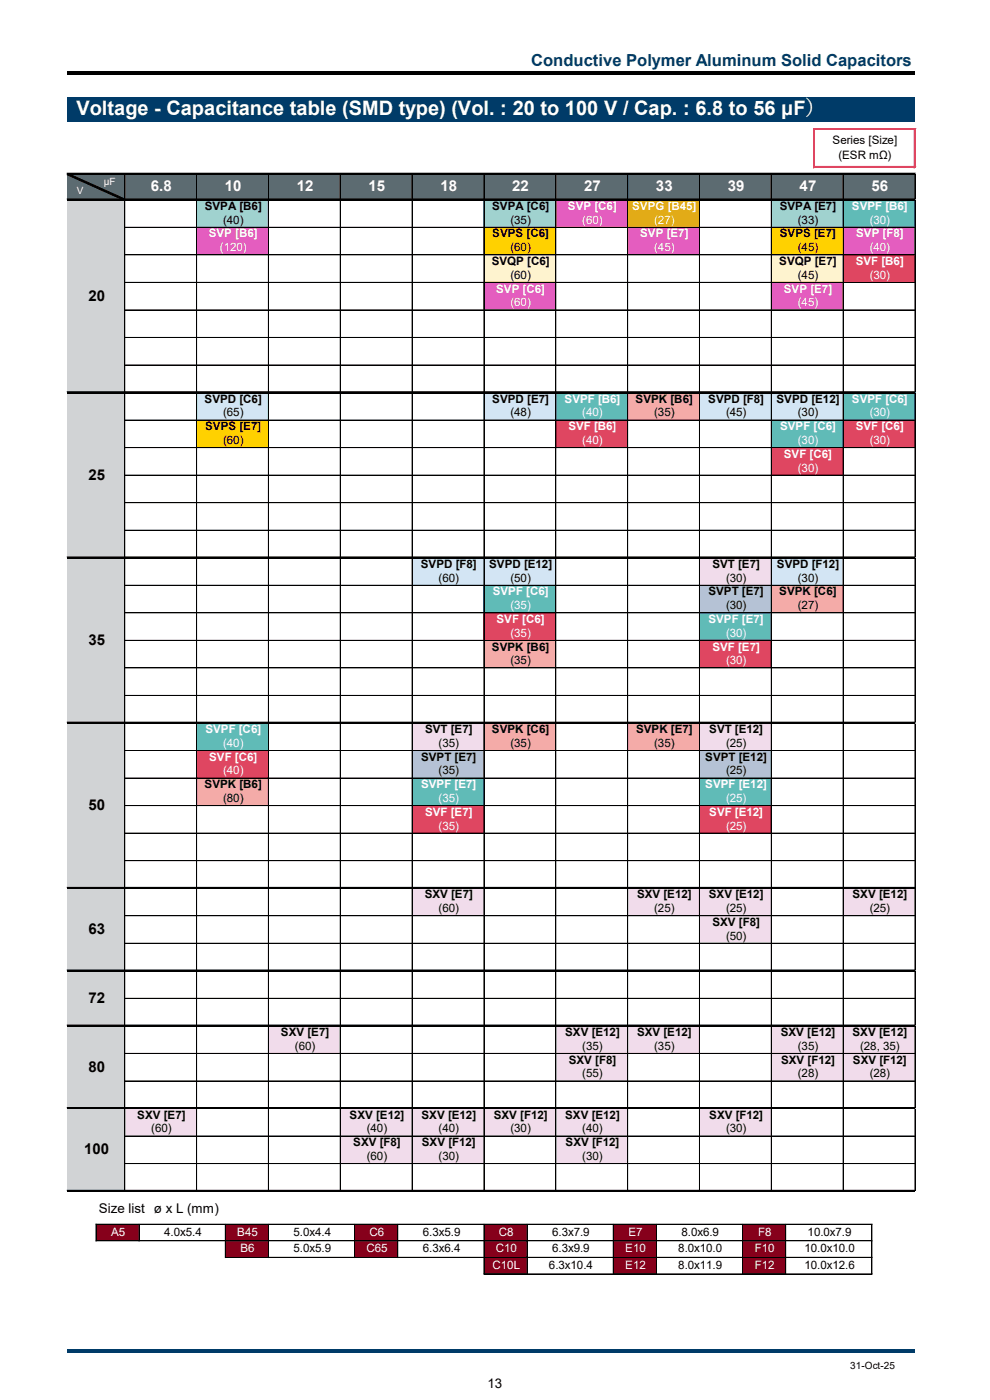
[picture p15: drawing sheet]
<svg xmlns="http://www.w3.org/2000/svg" width="210mm" height="297mm" viewBox="0 0 210 297" stroke-linecap="round" stroke-linejoin="round" font-family="sans-serif">
<defs><g id="words">
<text font-size="4.2" fill="#fff" x="16.2" y="24.5">Voltage - Capacitance table (SMD type) (Vol. : 20 to 100 V / Cap. : 6.8 to 56 μF）</text>
<text font-size="3.5" fill="#003b68" x="112.7" y="14.1">Conductive Polymer Aluminum Solid Capacitors</text>
<g font-size="3.2" fill="#fff">
<text x="32" y="40.6">6.8</text>
<text x="47.7" y="40.6">10</text>
<text x="63" y="40.6">12</text>
<text x="78.2" y="40.6">15</text>
<text x="93.4" y="40.6">18</text>
<text x="108.7" y="40.6">22</text>
<text x="123.9" y="40.6">27</text>
<text x="139.2" y="40.6">33</text>
<text x="154.4" y="40.6">39</text>
<text x="169.6" y="40.6">47</text>
<text x="184.9" y="40.6">56</text>
</g>
<g font-size="3.2">
<text x="18.8" y="63.8">20</text>
<text x="18.8" y="101.8">25</text>
<text x="18.8" y="136.8">35</text>
<text x="18.8" y="171.9">50</text>
<text x="18.8" y="198.2">63</text>
<text x="18.8" y="212.8">72</text>
<text x="18.8" y="227.4">80</text>
<text x="17.9" y="244.9">100</text>
</g>
<g font-size="2.8">
<text x="21" y="257.3">Size list ø x L (mm)</text>
<text x="103.4" y="294.5">13</text>
</g>
<g font-size="2.5">
<text x="176.6" y="30.6">Series [Size]</text>
<text x="177.8" y="33.8">(ESR mΩ)</text>
<text x="43.4" y="44.5">SVPA [B6]</text>
<text x="47.3" y="47.5">(40)</text>
<text x="104.4" y="44.5">SVPA [C6]</text>
<text x="108.3" y="47.5">(35)</text>
<text x="165.4" y="44.5">SVPA [E7]</text>
<text x="169.3" y="47.5">(33)</text>
<text x="104.4" y="50.4">SVPS [C6]</text>
<text x="108.3" y="53.3">(60)</text>
<text x="165.4" y="50.4">SVPS [E7]</text>
<text x="169.3" y="53.3">(45)</text>
<text x="104.3" y="56.2">SVQP [C6]</text>
<text x="108.3" y="59.1">(60)</text>
<text x="165.3" y="56.2">SVQP [E7]</text>
<text x="169.3" y="59.1">(45)</text>
<text x="43.4" y="85.4">SVPD [C6]</text>
<text x="47.3" y="88.4">(65)</text>
<text x="104.4" y="85.4">SVPD [E7]</text>
<text x="108.3" y="88.4">(48)</text>
<text x="134.8" y="85.4">SVPK [B6]</text>
<text x="138.8" y="88.4">(35)</text>
<text x="150.2" y="85.4">SVPD [F8]</text>
<text x="154" y="88.4">(45)</text>
<text x="164.7" y="85.4">SVPD [E12]</text>
<text x="169.3" y="88.4">(30)</text>
<text x="43.5" y="91.3">SVPS [E7]</text>
<text x="47.3" y="94.2">(60)</text>
<text x="89.3" y="120.5">SVPD [F8]</text>
<text x="93.1" y="123.4">(60)</text>
<text x="103.8" y="120.5">SVPD [E12]</text>
<text x="108.3" y="123.4">(50)</text>
<text x="151.1" y="120.5">SVT [E7]</text>
<text x="154" y="123.4">(30)</text>
<text x="164.8" y="120.5">SVPD [F12]</text>
<text x="169.3" y="123.4">(30)</text>
<text x="150.3" y="126.3">SVPT [E7]</text>
<text x="154" y="129.2">(30)</text>
<text x="165.3" y="126.3">SVPK [C6]</text>
<text x="169.3" y="129.2">(27)</text>
<text x="104.4" y="138">SVPK [B6]</text>
<text x="108.3" y="140.9">(35)</text>
<text x="90.2" y="155.5">SVT [E7]</text>
<text x="104.4" y="155.5">SVPK [C6]</text>
<text x="134.9" y="155.5">SVPK [E7]</text>
<text x="150.5" y="155.5">SVT [E12]</text>
<text x="89.3" y="161.4">SVPT [E7]</text>
<text x="93.1" y="158.5">(35)</text>
<text x="108.3" y="158.5">(35)</text>
<text x="138.8" y="158.5">(35)</text>
<text x="149.6" y="161.4">SVPT [E12]</text>
<text x="154" y="158.5">(25)</text>
<text x="43.4" y="167.2">SVPK [B6]</text>
<text x="93.1" y="164.3">(35)</text>
<text x="154" y="164.3">(25)</text>
<text x="47.3" y="170.1">(80)</text>
<text x="90.1" y="190.6">SXV [E7]</text>
<text x="135.1" y="190.6">SXV [E12]</text>
<text x="150.4" y="190.6">SXV [E12]</text>
<text x="180.9" y="190.6">SXV [E12]</text>
<text x="93.1" y="193.5">(60)</text>
<text x="138.8" y="193.5">(25)</text>
<text x="151.1" y="196.4">SXV [F8]</text>
<text x="154" y="193.5">(25)</text>
<text x="184.5" y="193.5">(25)</text>
<text x="154" y="199.4">(50)</text>
<text x="59.6" y="219.8">SXV [E7]</text>
<text x="119.9" y="219.8">SXV [E12]</text>
<text x="135.1" y="219.8">SXV [E12]</text>
<text x="165.6" y="219.8">SXV [E12]</text>
<text x="180.9" y="219.8">SXV [E12]</text>
<text x="62.6" y="222.7">(60)</text>
<text x="120.7" y="225.6">SXV [F8]</text>
<text x="123.5" y="222.7">(35)</text>
<text x="138.8" y="222.7">(35)</text>
<text x="165.7" y="225.6">SXV [F12]</text>
<text x="169.3" y="222.7">(35)</text>
<text x="180.9" y="225.6">SXV [F12]</text>
<text x="182.5" y="222.7">(28, 35)</text>
<text x="123.5" y="228.6">(55)</text>
<text x="169.3" y="228.6">(28)</text>
<text x="184.5" y="228.6">(28)</text>
<text x="29.1" y="237.3">SXV [E7]</text>
<text x="74.2" y="237.3">SXV [E12]</text>
<text x="89.4" y="237.3">SXV [E12]</text>
<text x="104.7" y="237.3">SXV [F12]</text>
<text x="119.9" y="237.3">SXV [E12]</text>
<text x="150.5" y="237.3">SXV [F12]</text>
<text x="32.1" y="240.2">(60)</text>
<text x="74.9" y="243.2">SXV [F8]</text>
<text x="77.8" y="240.2">(40)</text>
<text x="89.5" y="243.2">SXV [F12]</text>
<text x="93.1" y="240.2">(40)</text>
<text x="108.3" y="240.2">(30)</text>
<text x="120" y="243.2">SXV [F12]</text>
<text x="123.5" y="240.2">(40)</text>
<text x="154" y="240.2">(30)</text>
<text x="77.8" y="246.1">(60)</text>
<text x="93.1" y="246.1">(30)</text>
<text x="123.5" y="246.1">(30)</text>
<text x="34.8" y="262.2">4.0x5.4</text>
<text x="62.3" y="262.2">5.0x4.4</text>
<text x="89.7" y="262.2">6.3x5.9</text>
<text x="117.1" y="262.2">6.3x7.9</text>
<text x="144.6" y="262.2">8.0x6.9</text>
<text x="171.3" y="262.2">10.0x7.9</text>
<text x="62.3" y="265.7">5.0x5.9</text>
<text x="89.7" y="265.7">6.3x6.4</text>
<text x="116.5" y="269.2">6.3x10.4</text>
<text x="117.1" y="265.7">6.3x9.9</text>
<text x="143.9" y="265.7">8.0x10.0</text>
<text x="143.9" y="269.2">8.0x11.9</text>
<text x="170.6" y="265.7">10.0x10.0</text>
<text x="170.6" y="269.2">10.0x12.6</text>
</g>
<g font-size="2.5" fill="#fff">
<text x="120.5" y="44.5">SVP [C6]</text>
<text x="123.5" y="47.5">(60)</text>
<text x="134.1" y="44.5">SVPG [B45]</text>
<text x="138.8" y="47.5">(27)</text>
<text x="180.7" y="44.5">SVPF [B6]</text>
<text x="184.5" y="47.5">(30)</text>
<text x="44.3" y="50.4">SVP [B6]</text>
<text x="46.7" y="53.3">(120)</text>
<text x="135.8" y="50.4">SVP [E7]</text>
<text x="138.8" y="53.3">(45)</text>
<text x="181.6" y="50.4">SVP [F8]</text>
<text x="184.5" y="53.3">(40)</text>
<text x="181.5" y="56.2">SVF [B6]</text>
<text x="184.5" y="59.1">(30)</text>
<text x="105.2" y="62.1">SVP [C6]</text>
<text x="108.3" y="65">(60)</text>
<text x="166.3" y="62.1">SVP [E7]</text>
<text x="169.3" y="65">(45)</text>
<text x="119.8" y="85.4">SVPF [B6]</text>
<text x="123.5" y="88.4">(40)</text>
<text x="180.7" y="85.4">SVPF [C6]</text>
<text x="184.5" y="88.4">(30)</text>
<text x="120.6" y="91.3">SVF [B6]</text>
<text x="123.5" y="94.2">(40)</text>
<text x="165.5" y="91.3">SVPF [C6]</text>
<text x="169.3" y="94.2">(30)</text>
<text x="181.5" y="91.3">SVF [C6]</text>
<text x="184.5" y="94.2">(30)</text>
<text x="166.3" y="97.1">SVF [C6]</text>
<text x="169.3" y="100">(30)</text>
<text x="104.5" y="126.3">SVPF [C6]</text>
<text x="108.3" y="129.2">(35)</text>
<text x="105.3" y="132.2">SVF [C6]</text>
<text x="108.3" y="135.1">(35)</text>
<text x="150.3" y="132.2">SVPF [E7]</text>
<text x="154" y="135.1">(30)</text>
<text x="151.1" y="138">SVF [E7]</text>
<text x="154" y="140.9">(30)</text>
<text x="43.6" y="155.5">SVPF [C6]</text>
<text x="44.4" y="161.4">SVF [C6]</text>
<text x="47.3" y="158.5">(40)</text>
<text x="47.3" y="164.3">(40)</text>
<text x="89.3" y="167.2">SVPF [E7]</text>
<text x="149.6" y="167.2">SVPF [E12]</text>
<text x="90.2" y="173.1">SVF [E7]</text>
<text x="93.1" y="170.1">(35)</text>
<text x="150.5" y="173.1">SVF [E12]</text>
<text x="154" y="170.1">(25)</text>
<text x="93.1" y="176">(35)</text>
<text x="154" y="176">(25)</text>
<text x="23.6" y="262.2">A5</text>
<text x="50.3" y="262.2">B45</text>
<text x="78.4" y="262.2">C6</text>
<text x="105.8" y="262.2">C8</text>
<text x="133.3" y="262.2">E7</text>
<text x="160.8" y="262.2">F8</text>
<text x="51" y="265.7">B6</text>
<text x="77.7" y="265.7">C65</text>
<text x="104.5" y="269.2">C10L</text>
<text x="105.2" y="265.7">C10</text>
<text x="132.6" y="265.7">E10</text>
<text x="132.6" y="269.2">E12</text>
<text x="160.2" y="265.7">F10</text>
<text x="160.2" y="269.2">F12</text>
</g>
<g font-size="2.1" fill="#fff">
<text x="16.3" y="41.2">V</text>
<text x="22" y="39.2">μF</text>
</g>
<text font-size="2.1" x="180.4" y="290.5">31-Oct-25</text>
</g></defs>
<path d="M14.3 20.6h179.8v5.1h-179.8z" fill-rule="evenodd" fill="#003b68"/>
<path d="M14.3 36.9h179.8v5.5h-179.8z" fill-rule="evenodd" fill="#5c6b71"/>
<path d="M14.3 42.4h12.2v5.9h-12.2z" fill-rule="evenodd" fill="#d1d3d5"/>
<g fill="#a0d2cf">
<path d="M41.7 42.4h15.3v5.9h-15.3z" fill-rule="evenodd"/>
<path d="M102.7 42.4h15.2v5.9h-15.2z" fill-rule="evenodd"/>
</g>
<path d="M117.9 42.4h15.3v5.9h-15.3z" fill-rule="evenodd" fill="#e45dbf"/>
<path d="M133.1 42.4h15.3v5.9h-15.3z" fill-rule="evenodd" fill="#e89f00"/>
<path d="M163.6 42.4h15.3v5.9h-15.3z" fill-rule="evenodd" fill="#a0d2cf"/>
<path d="M178.9 42.4h15.2v5.9h-15.2z" fill-rule="evenodd" fill="#60bbb7"/>
<path d="M14.3 48.2h12.2v5.9h-12.2z" fill-rule="evenodd" fill="#d1d3d5"/>
<path d="M41.7 48.2h15.3v5.9h-15.3z" fill-rule="evenodd" fill="#e45dbf"/>
<path d="M102.7 48.2h15.2v5.9h-15.2z" fill-rule="evenodd" fill="#ffd100"/>
<path d="M133.1 48.2h15.3v5.9h-15.3z" fill-rule="evenodd" fill="#e45dbf"/>
<path d="M163.6 48.2h15.3v5.9h-15.3z" fill-rule="evenodd" fill="#ffd100"/>
<path d="M178.9 48.2h15.2v5.9h-15.2z" fill-rule="evenodd" fill="#e45dbf"/>
<path d="M14.3 54.1h12.2v5.8h-12.2z" fill-rule="evenodd" fill="#d1d3d5"/>
<g fill="#fef3cc">
<path d="M102.7 54.1h15.2v5.8h-15.2z" fill-rule="evenodd"/>
<path d="M163.6 54.1h15.3v5.8h-15.3z" fill-rule="evenodd"/>
</g>
<path d="M178.9 54.1h15.2v5.8h-15.2z" fill-rule="evenodd" fill="#df4661"/>
<path d="M14.3 59.9h12.2v5.9h-12.2z" fill-rule="evenodd" fill="#d1d3d5"/>
<g fill="#e45dbf">
<path d="M102.7 59.9h15.2v5.9h-15.2z" fill-rule="evenodd"/>
<path d="M163.6 59.9h15.3v5.9h-15.3z" fill-rule="evenodd"/>
</g>
<path d="M14.3 65.7h12.2v23.5h-12.2z" fill-rule="evenodd" fill="#d1d3d5"/>
<g fill="#d3e5f4">
<path d="M41.7 83.3h15.3v5.9h-15.3z" fill-rule="evenodd"/>
<path d="M102.7 83.3h15.2v5.9h-15.2z" fill-rule="evenodd"/>
</g>
<path d="M117.9 83.3h15.3v5.9h-15.3z" fill-rule="evenodd" fill="#60bbb7"/>
<path d="M133.1 83.3h15.3v5.9h-15.3z" fill-rule="evenodd" fill="#f4aba8"/>
<path d="M148.4 83.3h30.5v5.9h-30.5z" fill-rule="evenodd" fill="#d3e5f4"/>
<path d="M178.9 83.3h15.2v5.9h-15.2z" fill-rule="evenodd" fill="#60bbb7"/>
<path d="M14.3 89.1h12.2v5.9h-12.2z" fill-rule="evenodd" fill="#d1d3d5"/>
<path d="M41.7 89.1h15.3v5.9h-15.3z" fill-rule="evenodd" fill="#ffd100"/>
<path d="M117.9 89.1h15.3v5.9h-15.3z" fill-rule="evenodd" fill="#df4661"/>
<path d="M163.6 89.1h15.3v5.9h-15.3z" fill-rule="evenodd" fill="#60bbb7"/>
<path d="M178.9 89.1h15.2v5.9h-15.2z" fill-rule="evenodd" fill="#df4661"/>
<path d="M14.3 95h12.2v5.8h-12.2z" fill-rule="evenodd" fill="#d1d3d5"/>
<path d="M163.6 95h15.3v5.8h-15.3z" fill-rule="evenodd" fill="#df4661"/>
<path d="M14.3 100.8h12.2v23.4h-12.2z" fill-rule="evenodd" fill="#d1d3d5"/>
<path d="M87.4 118.3h30.5v5.9h-30.5z" fill-rule="evenodd" fill="#d3e5f4"/>
<path d="M148.4 118.3h15.3v5.9h-15.3z" fill-rule="evenodd" fill="#f1dceb"/>
<path d="M163.6 118.3h15.3v5.9h-15.3z" fill-rule="evenodd" fill="#d3e5f4"/>
<path d="M14.3 124.2h12.2v5.9h-12.2z" fill-rule="evenodd" fill="#d1d3d5"/>
<path d="M102.7 124.2h15.2v5.9h-15.2z" fill-rule="evenodd" fill="#60bbb7"/>
<path d="M148.4 124.2h15.3v5.9h-15.3z" fill-rule="evenodd" fill="#b5c2d5"/>
<path d="M163.6 124.2h15.3v5.9h-15.3z" fill-rule="evenodd" fill="#f4aba8"/>
<path d="M14.3 130h12.2v5.9h-12.2z" fill-rule="evenodd" fill="#d1d3d5"/>
<path d="M102.7 130h15.2v5.9h-15.2z" fill-rule="evenodd" fill="#df4661"/>
<path d="M148.4 130h15.3v5.9h-15.3z" fill-rule="evenodd" fill="#60bbb7"/>
<path d="M14.3 135.9h12.2v5.8h-12.2z" fill-rule="evenodd" fill="#d1d3d5"/>
<path d="M102.7 135.9h15.2v5.8h-15.2z" fill-rule="evenodd" fill="#f4aba8"/>
<path d="M148.4 135.9h15.3v5.8h-15.3z" fill-rule="evenodd" fill="#df4661"/>
<path d="M14.3 141.7h12.2v17.6h-12.2z" fill-rule="evenodd" fill="#d1d3d5"/>
<path d="M41.7 153.4h15.3v5.9h-15.3z" fill-rule="evenodd" fill="#60bbb7"/>
<path d="M87.4 153.4h15.3v5.9h-15.3z" fill-rule="evenodd" fill="#f1dceb"/>
<g fill="#f4aba8">
<path d="M102.7 153.4h15.2v5.9h-15.2z" fill-rule="evenodd"/>
<path d="M133.1 153.4h15.3v5.9h-15.3z" fill-rule="evenodd"/>
</g>
<path d="M148.4 153.4h15.3v5.9h-15.3z" fill-rule="evenodd" fill="#f1dceb"/>
<path d="M14.3 159.2h12.2v5.9h-12.2z" fill-rule="evenodd" fill="#d1d3d5"/>
<path d="M41.7 159.2h15.3v5.9h-15.3z" fill-rule="evenodd" fill="#df4661"/>
<g fill="#b5c2d5">
<path d="M87.4 159.2h15.3v5.9h-15.3z" fill-rule="evenodd"/>
<path d="M148.4 159.2h15.3v5.9h-15.3z" fill-rule="evenodd"/>
</g>
<path d="M14.3 165.1h12.2v5.8h-12.2z" fill-rule="evenodd" fill="#d1d3d5"/>
<path d="M41.7 165.1h15.3v5.8h-15.3z" fill-rule="evenodd" fill="#f4aba8"/>
<g fill="#60bbb7">
<path d="M87.4 165.1h15.3v5.8h-15.3z" fill-rule="evenodd"/>
<path d="M148.4 165.1h15.3v5.8h-15.3z" fill-rule="evenodd"/>
</g>
<path d="M14.3 170.9h12.2v5.9h-12.2z" fill-rule="evenodd" fill="#d1d3d5"/>
<g fill="#df4661">
<path d="M87.4 170.9h15.3v5.9h-15.3z" fill-rule="evenodd"/>
<path d="M148.4 170.9h15.3v5.9h-15.3z" fill-rule="evenodd"/>
</g>
<path d="M14.3 176.7h12.2v17.6h-12.2z" fill-rule="evenodd" fill="#d1d3d5"/>
<g fill="#f1dceb">
<path d="M87.4 188.4h15.3v5.9h-15.3z" fill-rule="evenodd"/>
<path d="M133.1 188.4h30.6v5.9h-30.6z" fill-rule="evenodd"/>
<path d="M178.9 188.4h15.2v5.9h-15.2z" fill-rule="evenodd"/>
</g>
<path d="M14.3 194.3h12.2v5.9h-12.2z" fill-rule="evenodd" fill="#d1d3d5"/>
<path d="M148.4 194.3h15.3v5.9h-15.3z" fill-rule="evenodd" fill="#f1dceb"/>
<path d="M14.3 200.1h12.2v23.4h-12.2z" fill-rule="evenodd" fill="#d1d3d5"/>
<g fill="#f1dceb">
<path d="M56.9 217.6h15.3v5.9h-15.3z" fill-rule="evenodd"/>
<path d="M117.9 217.6h30.5v5.9h-30.5z" fill-rule="evenodd"/>
<path d="M163.6 217.6h30.5v5.9h-30.5z" fill-rule="evenodd"/>
</g>
<path d="M14.3 223.5h12.2v5.9h-12.2z" fill-rule="evenodd" fill="#d1d3d5"/>
<g fill="#f1dceb">
<path d="M117.9 223.5h15.3v5.9h-15.3z" fill-rule="evenodd"/>
<path d="M163.6 223.5h30.5v5.9h-30.5z" fill-rule="evenodd"/>
</g>
<path d="M14.3 229.3h12.2v11.7h-12.2z" fill-rule="evenodd" fill="#d1d3d5"/>
<g fill="#f1dceb">
<path d="M26.5 235.2h15.2v5.8h-15.2z" fill-rule="evenodd"/>
<path d="M72.2 235.2h61v5.8h-61z" fill-rule="evenodd"/>
<path d="M148.4 235.2h15.3v5.8h-15.3z" fill-rule="evenodd"/>
</g>
<path d="M14.3 241h12.2v5.9h-12.2z" fill-rule="evenodd" fill="#d1d3d5"/>
<g fill="#f1dceb">
<path d="M72.2 241h30.5v5.9h-30.5z" fill-rule="evenodd"/>
<path d="M117.9 241h15.3v5.9h-15.3z" fill-rule="evenodd"/>
</g>
<path d="M14.3 246.8h12.2v5.9h-12.2z" fill-rule="evenodd" fill="#d1d3d5"/>
<g fill="#86001b">
<path d="M20.4 259.7h9.2v3.6h-9.2z" fill-rule="evenodd"/>
<path d="M47.8 259.7h9.2v3.6h-9.2z" fill-rule="evenodd"/>
<path d="M75.2 259.7h9.2v3.6h-9.2z" fill-rule="evenodd"/>
<path d="M102.7 259.7h9.1v3.6h-9.1z" fill-rule="evenodd"/>
<path d="M130.1 259.7h9.2v3.6h-9.2z" fill-rule="evenodd"/>
<path d="M157.5 259.7h9.2v3.6h-9.2z" fill-rule="evenodd"/>
<path d="M47.8 263.2h9.2v3.6h-9.2z" fill-rule="evenodd"/>
<path d="M75.2 263.2h9.2v3.6h-9.2z" fill-rule="evenodd"/>
<path d="M102.7 263.2h9.1v3.6h-9.1z" fill-rule="evenodd"/>
<path d="M130.1 263.2h9.2v3.6h-9.2z" fill-rule="evenodd"/>
<path d="M157.5 263.2h9.2v3.6h-9.2z" fill-rule="evenodd"/>
<path d="M102.7 266.7h9.1v3.6h-9.1z" fill-rule="evenodd"/>
<path d="M130.1 266.7h9.2v3.6h-9.2z" fill-rule="evenodd"/>
<path d="M157.5 266.7h9.2v3.6h-9.2z" fill-rule="evenodd"/>
</g>
<path d="M172.6 27.3v8.3M172.9 27.3h21.4M172.9 35.3h21.4M193.9 27.6v8" fill="none" stroke="#df4661" stroke-width=".21"/>
<path d="M172.8 27.3v8.3M172.9 27.4h21.4M172.9 35.5h21.4M194.1 27.6v8" fill="none" stroke="#df4661" stroke-width=".34"/>
<g fill="none" stroke="#000" stroke-width=".21">
<path d="M14.3 36.7h179.8M26.5 37.1v5.1M41.7 37.1v5.1M56.9 37.1l.1 5.1M72.2 37.1v5.1M87.4 37.1v5.1M102.7 37.1v5.1M117.9 37.1v5.1M133.1 37.1v5.1M133.2 37.1v5.1M148.4 37.1v5.1M163.6 37.1v5.1"/>
<path d="M178.9 37.1v5.1M194.1 37.1v5.1M14.3 42.2h179.8M26.5 42.5v40.6M26.5 48.2h167.6M26.5 54.1h167.6M41.7 42.5v40.6M56.9 42.5l.1 40.6M72.2 42.5v40.6M87.4 42.5v40.6M102.7 42.5v40.6M117.9 42.5v40.6"/>
<path d="M133.1 42.5v40.6M133.2 42.5v40.6M148.4 42.5v40.6M163.6 42.5v40.6M178.9 42.5v40.6M194.1 42.5v40.6M194.1 59.9h-167.6M194.1 65.7l-167.6 .1M194.1 71.6h-167.6M194.1 77.4l-167.6 .1M14.3 83.1h179.8M26.5 83.4v34.8"/>
<path d="M26.5 89.1h167.6M26.5 95h167.6M41.7 83.4v34.8M57 83.4l-.1 34.8M72.2 83.4v34.8M87.4 83.4v34.8M102.7 83.4v34.8M117.9 83.4v34.8M133.1 83.4v34.8M133.2 83.4v34.8M148.4 83.4v34.8M163.6 83.4v34.8"/>
<path d="M178.9 83.4v34.8M194.1 83.4v34.8M14.3 118.2h179.8M26.5 118.5v34.7M41.7 118.5v34.7M57 118.5l-.1 34.7M72.2 118.5v34.7M87.4 118.5v34.7M102.7 118.5v34.7M117.9 118.5v34.7M133.1 118.5v34.7M133.2 118.5v34.7"/>
<path d="M148.4 118.5v34.7M163.6 118.5v34.7M178.9 118.5v34.7M194.1 118.5v34.7M194.1 100.8h-167.6M194.1 106.6l-167.6 .1M194.1 112.5h-167.6M26.5 124.2h167.6M26.5 130h167.6M194.1 135.9h-167.6M14.3 153.2h179.8M26.5 153.5v34.8"/>
<path d="M26.5 159.2h167.6M41.7 153.5v34.8M57 153.5l-.1 34.8M72.2 153.5v34.8M87.4 153.5v34.8M102.7 153.5v34.8M117.9 153.5v34.8M133.1 153.5v34.8M133.2 153.5v34.8M148.4 153.5v34.8M163.6 153.5v34.8M178.9 153.5v34.8"/>
<path d="M194.1 153.5v34.8M194.1 141.7h-167.6M194.1 147.5l-167.6 .1M26.5 165.1h167.6M194.1 170.9h-167.6M194.1 176.7l-167.6 .1M14.3 188.3h179.8M26.5 188.6v17.2M26.5 194.3h167.6M41.7 188.6v17.2M56.9 188.6v17.2M72.2 188.6v17.2"/>
<path d="M87.4 188.6v17.2M102.7 188.6v17.2M117.9 188.6v17.2M133.1 188.6v17.2M133.2 188.6v17.2M148.4 188.6v17.2M163.6 188.6v17.2M178.9 188.6v17.2M194.1 188.6v17.2M194.1 182.6h-167.6M14.3 205.8h179.8M14.3 217.5h179.8"/>
<path d="M26.5 206.1v11.4M26.5 217.8v17.2M26.5 200.1h167.6M41.7 206.1v11.4M41.7 217.8v17.2M56.9 206.1l.1 11.4M56.9 217.8v17.2M72.2 206.1v11.4M72.2 217.8v17.2M87.4 206.1v11.4M87.4 217.8v17.2M102.7 206.1v11.4"/>
<path d="M102.7 217.8v17.2M117.9 206.1v11.4M117.9 217.8v17.2M133.1 206.1v11.4M133.1 217.8v17.2M133.2 206.1v11.4M133.2 217.8v17.2M148.4 206.1v11.4M148.4 217.8v17.2M163.6 206.1v11.4M163.6 217.8v17.2M178.9 206.1v11.4"/>
<path d="M178.9 217.8v17.2M194.1 206.1v11.4M194.1 217.8v17.2M194.1 211.8h-167.6M14.3 235h179.8M26.5 235.3v17.2M41.7 235.3v17.2M56.9 235.3v17.2M72.2 235.3v17.2M87.4 235.3v17.2M102.7 235.3v17.2M117.9 235.3v17.2"/>
<path d="M133.1 235.3v17.2M133.2 235.3v17.2M148.4 235.3v17.2M163.6 235.3v17.2M178.9 235.3v17.2M194.1 235.3v17.2M194.1 223.5h-167.6M194.1 229.3h-167.6M14.3 252.5h179.8M20.4 259.7v3.6M20.4 259.7l164.6 .1v10.5M20.4 259.7h164.6"/>
<path d="M26.5 241h167.6M29.5 259.8v3.5M47.8 259.8v7M47.8 259.8v7h137.2M57 259.8l-.1 7M75.3 259.8l-.1 7M84.4 259.8v7M102.7 259.8v10.5M111.8 259.8v10.5M130.1 259.8v10.5M139.2 259.8v10.5M139.3 259.8v10.5"/>
<path d="M157.5 259.8v10.5M166.7 259.8v10.5M194.1 246.8l-167.6 .1M20.4 263.2h164.6M20.4 263.3h164.6M102.7 270.3h82.3"/>
</g>
<path d="M14.3 15.1h179.8v.7h-179.8z" fill-rule="evenodd" fill="#000"/>
<path d="M14.3 36.9h179.8M14.3 42.4h179.8M14.3 83.3h179.8M14.3 118.3h179.8M14.3 153.4h179.8M14.3 188.4h179.8M14.3 206h179.8M14.3 217.6h179.8M14.3 235.2h179.8M14.3 252.7h179.8" fill="none" stroke="#000" stroke-width=".34"/>
<path d="M14.3 286.3h179.8v.7h-179.8z" fill-rule="evenodd" fill="#003b68"/>
<path d="M14.3 36.9h.4l11.8 5.3v.2h-.5l-11.7-5.3z" fill-rule="evenodd" fill="#000" stroke="#000" stroke-width=".21"/>
<use href="#words"/>
</svg>
